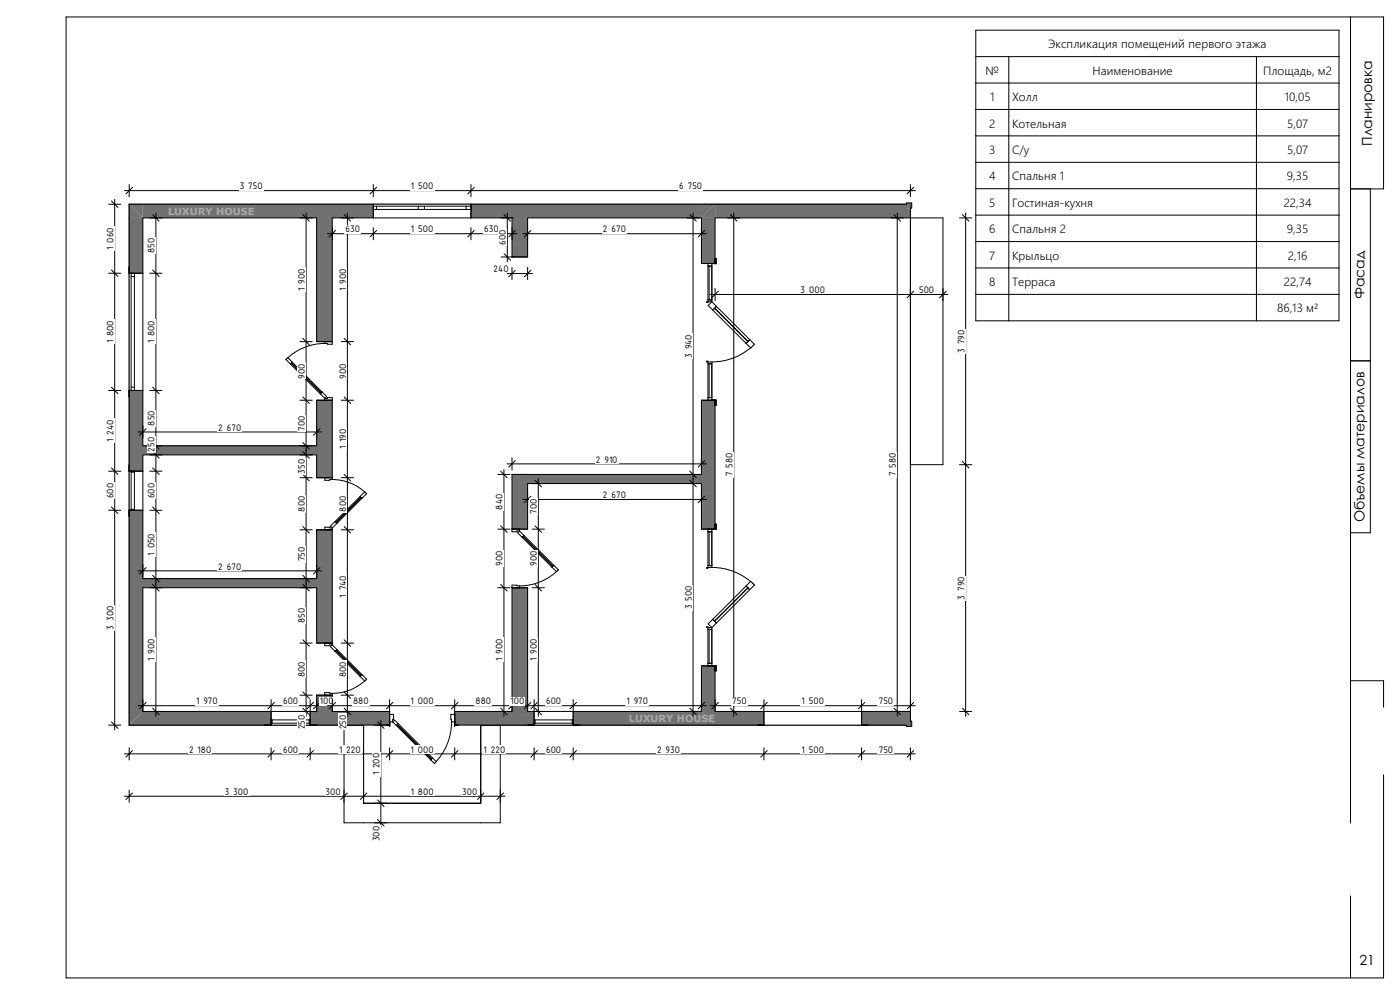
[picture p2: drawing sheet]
<svg xmlns="http://www.w3.org/2000/svg" width="424mm" height="301mm" viewBox="0 0 424 301" stroke-linecap="round" stroke-linejoin="round" font-family="sans-serif">
<defs><g id="words">
<g font-size="4.2">
<text x="415.6" y="44.2" transform="rotate(-90 415.6 44.2)">Планировка</text>
<text x="413.3" y="90.7" transform="rotate(-90 413.3 90.7)">Фасад</text>
<text x="413.3" y="158.2" transform="rotate(-90 413.3 158.2)">Объемы материалов</text>
<text x="411.7" y="292.2">21</text>
</g>
<g font-size="3.5">
<text x="317.4" y="14.6">Экспликация помещений первого этажа</text>
<text x="298.5" y="22.6">№</text>
<text x="330.9" y="22.6">Наименование</text>
<text x="382.6" y="22.6">Площадь, м2</text>
<text x="299.9" y="30.6">1</text>
<text x="306.5" y="30.6">Холл</text>
<text x="389.1" y="30.6">10,05</text>
<text x="299.6" y="38.6">2</text>
<text x="306.5" y="38.6">Котельная</text>
<text x="389.8" y="38.6">5,07</text>
<text x="299.6" y="46.6">3</text>
<text x="306.5" y="46.6">С/у</text>
<text x="389.8" y="46.6">5,07</text>
<text x="299.5" y="54.6">4</text>
<text x="306.5" y="54.6">Спальня 1</text>
<text x="389.8" y="54.6">9,35</text>
<text x="299.6" y="62.6">5</text>
<text x="306.5" y="62.6">Гостиная-кухня</text>
<text x="388.8" y="62.6">22,34</text>
<text x="299.6" y="70.6">6</text>
<text x="306.5" y="70.6">Спальня 2</text>
<text x="389.8" y="70.6">9,35</text>
<text x="299.6" y="78.6">7</text>
<text x="306.5" y="78.6">Крыльцо</text>
<text x="390" y="78.6">2,16</text>
<text x="299.6" y="86.6">8</text>
<text x="306.5" y="86.6">Терраса</text>
<text x="388.8" y="86.6">22,74</text>
<text x="386.8" y="94.6">86,13 м²</text>
</g>
<g font-size="3.4">
<text x="72.6" y="57.3">3 750</text>
<text x="124.5" y="57.3">1 500</text>
<text x="205.7" y="57.3">6 750</text>
<text x="104.7" y="70.4">630</text>
<text x="124.5" y="70.4">1 500</text>
<text x="146.7" y="70.4">630</text>
<text x="182.6" y="70.4">2 670</text>
<text x="34.3" y="75.7" transform="rotate(-90 34.3 75.7)">1 060</text>
<text x="46.8" y="76.6" transform="rotate(-90 46.8 76.6)">850</text>
<text x="153.2" y="74.2" transform="rotate(-90 153.2 74.2)">600</text>
<text x="149.5" y="82.4">240</text>
<text x="92.3" y="88.1" transform="rotate(-90 92.3 88.1)">1 900</text>
<text x="104.8" y="88.1" transform="rotate(-90 104.8 88.1)">1 900</text>
<text x="242.5" y="88.8">3 000</text>
<text x="278.4" y="88.8">500</text>
<text x="34.3" y="104" transform="rotate(-90 34.3 104)">1 800</text>
<text x="46.8" y="104" transform="rotate(-90 46.8 104)">1 800</text>
<text x="292.1" y="106.8" transform="rotate(-90 292.1 106.8)">3 790</text>
<text x="209.5" y="108.4" transform="rotate(-90 209.5 108.4)">3 940</text>
<text x="92.3" y="114.6" transform="rotate(-90 92.3 114.6)">900</text>
<text x="104.8" y="114.6" transform="rotate(-90 104.8 114.6)">900</text>
<text x="46.8" y="128.9" transform="rotate(-90 46.8 128.9)">850</text>
<text x="66.1" y="130.4">2 670</text>
<text x="92.3" y="130.4" transform="rotate(-90 92.3 130.4)">700</text>
<text x="34.3" y="133.9" transform="rotate(-90 34.3 133.9)">1 240</text>
<text x="46.8" y="136.8" transform="rotate(-90 46.8 136.8)">250</text>
<text x="104.8" y="136" transform="rotate(-90 104.8 136)">1 190</text>
<text x="92.3" y="143.4" transform="rotate(-90 92.3 143.4)">350</text>
<text x="180.5" y="140.1">2 910</text>
<text x="221.8" y="144.3" transform="rotate(-90 221.8 144.3)">7 580</text>
<text x="271.3" y="144.3" transform="rotate(-90 271.3 144.3)">7 580</text>
<text x="34.3" y="150.9" transform="rotate(-90 34.3 150.9)">600</text>
<text x="46.8" y="150.9" transform="rotate(-90 46.8 150.9)">600</text>
<text x="92.3" y="154.9" transform="rotate(-90 92.3 154.9)">800</text>
<text x="104.8" y="154.9" transform="rotate(-90 104.8 154.9)">800</text>
<text x="152.2" y="154.3" transform="rotate(-90 152.2 154.3)">840</text>
<text x="162.6" y="155.6" transform="rotate(-90 162.6 155.6)">700</text>
<text x="182.6" y="150.8">2 670</text>
<text x="46.8" y="168.3" transform="rotate(-90 46.8 168.3)">1 050</text>
<text x="66.1" y="172.5">2 670</text>
<text x="92.3" y="170" transform="rotate(-90 92.3 170)">750</text>
<text x="152.2" y="171.4" transform="rotate(-90 152.2 171.4)">900</text>
<text x="162.6" y="171.4" transform="rotate(-90 162.6 171.4)">900</text>
<text x="104.8" y="181" transform="rotate(-90 104.8 181)">1 740</text>
<text x="209.5" y="184.5" transform="rotate(-90 209.5 184.5)">3 500</text>
<text x="292.1" y="181.6" transform="rotate(-90 292.1 181.6)">3 790</text>
<text x="34.3" y="190.6" transform="rotate(-90 34.3 190.6)">3 300</text>
<text x="92.3" y="188.6" transform="rotate(-90 92.3 188.6)">850</text>
<text x="46.8" y="200.1" transform="rotate(-90 46.8 200.1)">1 900</text>
<text x="152.2" y="200.1" transform="rotate(-90 152.2 200.1)">1 900</text>
<text x="162.6" y="200.1" transform="rotate(-90 162.6 200.1)">1 900</text>
<text x="92.3" y="205" transform="rotate(-90 92.3 205)">800</text>
<text x="104.8" y="205" transform="rotate(-90 104.8 205)">800</text>
<text x="59.4" y="213.3">1 970</text>
<text x="85.7" y="213.3">600</text>
<text x="96.9" y="213.3">100</text>
<text x="107" y="213.3">880</text>
<text x="124.4" y="213.3">1 000</text>
<text x="144" y="213.3">880</text>
<text x="154.6" y="213.3">100</text>
<text x="165.4" y="213.3">600</text>
<text x="189.7" y="213.3">1 970</text>
<text x="221.8" y="213.3">750</text>
<text x="242.8" y="213.3">1 500</text>
<text x="266.1" y="213.3">750</text>
<text x="92.3" y="220.8" transform="rotate(-90 92.3 220.8)">250</text>
<text x="104.8" y="220.8" transform="rotate(-90 104.8 220.8)">250</text>
<text x="57.2" y="227.9">2 180</text>
<text x="85.7" y="227.9">600</text>
<text x="102.7" y="227.9">1 220</text>
<text x="124.4" y="227.9">1 000</text>
<text x="146.4" y="227.9">1 220</text>
<text x="165.4" y="227.9">600</text>
<text x="199" y="227.9">2 930</text>
<text x="242.8" y="227.9">1 500</text>
<text x="266.1" y="227.9">750</text>
<text x="114.9" y="234.8" transform="rotate(-90 114.9 234.8)">1 200</text>
<text x="68.1" y="240.7">3 300</text>
<text x="98.6" y="240.7">300</text>
<text x="124.4" y="240.7">1 800</text>
<text x="140" y="240.7">300</text>
<text x="114.9" y="254.7" transform="rotate(-90 114.9 254.7)">300</text>
</g>
<g font-size="3" fill="#aaa">
<text x="50.9" y="65">LUXURY HOUSE</text>
<text x="190.4" y="218.7">LUXURY HOUSE</text>
</g>
</g></defs>
<g fill="none" stroke="#000" stroke-width=".3">
<path d="M295.5 9.1h110v88h-110zM295.5 17.1h110M305.5 17.1v80M380.5 17.1v80M409 5.1v244.1M295.5 33.1h110M295.5 25.1h110M295.5 57.1h110M295.5 49.1h110M295.5 41.1h110M409 57.2h10v-52.1h-399v291h399v-61.5M415 57.2v104.1h-6"/>
<path d="M295.5 73.1h110M295.5 65.1h110M295.5 89.1h110M295.5 81.1h110M409 109.3h6M409 206.1h10v8.1M409 271.3v24.8"/>
</g>
<path d="M39.1 61.8h236.6v157.8h-130.1v23.6h-35.5v-23.6h-71zM275.7 66h9.9v74.7h-9.9M104.2 219.6v29.6h47.3v-29.6" fill="none" stroke="#000" stroke-width=".3"/>
<g fill="#816a6a">
<path d="M39.1 61.8l4.2 4.2h-4.2z"/>
<path d="M216.6 61.8v4.2h-4.2z"/>
<path d="M212.4 61.8h4.2l-4.2 4.2z"/>
<path d="M39.1 61.8h4.2v4.2z"/>
<path d="M43.3 61.8h69.8v4.2h-69.8z" fill-rule="evenodd"/>
<path d="M142.6 61.8h69.8v4.2h-69.8z" fill-rule="evenodd"/>
</g>
<path d="M113.1 61.8h29.5v4.2h-29.5z" fill-rule="evenodd" fill="#fff"/>
<path d="M43.3 66h52.6M100.6 66h54.5M113.1 61.8v4.2M142.6 61.8v4.2M159.8 66h52.6M216.6 61.8h-177.5v4.2" fill="none" stroke="#000" stroke-width=".3"/>
<g fill="#fff">
<path d="M113.1 62.4h.9v1h-.9z" fill-rule="evenodd"/>
<path d="M126.7 62.4h.7v1h-.7z" fill-rule="evenodd"/>
<path d="M114 62.4h12.7v1h-12.7z" fill-rule="evenodd"/>
<path d="M127.4 62.4h1.1v1h-1.1z" fill-rule="evenodd"/>
<path d="M141.2 62.4h1.4v1h-1.4z" fill-rule="evenodd"/>
<path d="M128.5 62.4h12.7v1h-12.7z" fill-rule="evenodd"/>
</g>
<path d="M113.1 63.4h29.5M113.1 62.4h29.5M113.1 61.8v4.2M114 62.4v1M126.7 62.4v1M128.5 62.4v1M141.2 62.4v1M142.6 61.8v4.2" fill="none" stroke="#000" stroke-width=".3"/>
<g fill="#816a6a">
<path d="M212.4 215.4l4.2 4.2h-4.2z"/>
<path d="M212.4 215.4h4.2v4.2z"/>
<path d="M212.4 66h4.2v13.8h-4.2z" fill-rule="evenodd"/>
<path d="M212.4 201.6h4.2v13.8h-4.2z" fill-rule="evenodd"/>
<path d="M212.4 121.2h4.2v39h-4.2z" fill-rule="evenodd"/>
</g>
<path d="M212.4 66v13.8h4.2v-13.8M212.4 143.7v-22.5h4.2v39h-4.2v-13.8M212.4 219.6h4.2M212.4 215.4v-13.8h4.2v13.8" fill="none" stroke="#000" stroke-width=".3"/>
<g fill="#fff">
<path d="M215.6 121.1l1 .1z" fill-rule="evenodd"/>
<path d="M216.6 121.1h.4v1.6h-.4z" fill-rule="evenodd"/>
<path d="M215.6 79.8h1z" fill-rule="evenodd"/>
<path d="M216.6 78.3h.4v1.5h-.4z" fill-rule="evenodd"/>
</g>
<path d="M216.6 79.8h-1h1.4v-1.5h-.4v1.5M228.5 104.3a18.2 18.2 0 0 1-12.9 5.3M216.6 121.1v1.6h.4v-1.6h-1.4l1 .1" fill="none" stroke="#000" stroke-width=".3"/>
<g fill="#fff">
<path d="M214.4 120.4h1.2v.8h-1.2z" fill-rule="evenodd"/>
<path d="M214 109.4h.4v.2h-.4z" fill-rule="evenodd"/>
<path d="M214.4 109.6h1.2v.6h-1.2z" fill-rule="evenodd"/>
<path d="M214.4 79.8h1.2v.8h-1.2z" fill-rule="evenodd"/>
<path d="M214 91.4h.4v.2h-.4z" fill-rule="evenodd"/>
<path d="M214.4 90.8h1.2v.6h-1.2z" fill-rule="evenodd"/>
<path d="M214.4 110.2h1.2v10.2h-1.2z" fill-rule="evenodd"/>
</g>
<path d="M214.4 110.2h1.2v10.2h-1.2z" fill="none" stroke="#000" stroke-width=".3"/>
<path d="M214.4 80.6h1.2v10.2h-1.2z" fill-rule="evenodd" fill="#fff"/>
<path d="M214.4 80.6h1.2v10.2h-1.2z" fill="none" stroke="#000" stroke-width=".3"/>
<g fill="#fff">
<path d="M226 104l1.1-1.1 1.4 1.4-1.1 1.1z" fill-rule="evenodd"/>
<path d="M214.5 92.5l1.1-1.1 1.4 1.4-1.1 1.1z" fill-rule="evenodd"/>
<path d="M216.4 93.3l.6-.5 10.1 10.1-.6 .5z" fill-rule="evenodd"/>
</g>
<path d="M216.4 93.3l.6-.5 10.1 10.1-.6 .5z" fill="none" stroke="#000" stroke-width=".3"/>
<path d="M215.9 93.9l.5-.6 10.1 10.1-.5 .6z" fill-rule="evenodd" fill="#fff"/>
<path d="M214.4 79.8v.8h1.2M215.6 79.8v11.6M216.6 78.3v1.5h-4.2M214.8 80.6v10.2M215.6 91.4l1.4 1.4-1.1 1.1M215.6 91.4l-1.1 1.1 12.9 12.9 1.1-1.1-1.4-1.4-1.1 1.1M215.6 90.8h-1.2v.8h-.4v-.2h1.6M216.4 93.3l10.1 10.1M214.8 110.2v10.2M215.6 110.2h-1.2v-.8h-.4v.2h1.6v11.6M212.4 121.2h4.2v1.5M215.6 120.4h-1.2v.8" fill="none" stroke="#000" stroke-width=".3"/>
<g fill="#fff">
<path d="M215.6 160.2l1 .1z" fill-rule="evenodd"/>
<path d="M216.6 158.7h.4v1.6h-.4z" fill-rule="evenodd"/>
<path d="M215.6 201.6h1z" fill-rule="evenodd"/>
<path d="M216.6 201.6h.4v1.6h-.4z" fill-rule="evenodd"/>
</g>
<path d="M215.6 171.8a18.2 18.2 0 0 1 12.9 5.4M216.6 160.2l-1 .1h1.4v-1.6h-.4v1.6M216.6 201.6v1.6h.4v-1.6h-1.4h1" fill="none" stroke="#000" stroke-width=".3"/>
<g fill="#fff">
<path d="M214.4 160.2h1.2v.8h-1.2z" fill-rule="evenodd"/>
<path d="M214 171.8h.4v.3h-.4z" fill-rule="evenodd"/>
<path d="M214.4 171.3h1.2v.5h-1.2z" fill-rule="evenodd"/>
<path d="M214.4 200.8h1.2v.8h-1.2z" fill-rule="evenodd"/>
<path d="M214 189.8h.4v.2h-.4z" fill-rule="evenodd"/>
<path d="M214.4 190h1.2v.6h-1.2z" fill-rule="evenodd"/>
<path d="M214.4 161h1.2v10.3h-1.2z" fill-rule="evenodd"/>
</g>
<path d="M214.4 161h1.2v10.3h-1.2z" fill="none" stroke="#000" stroke-width=".3"/>
<path d="M214.4 190.6h1.2v10.2h-1.2z" fill-rule="evenodd" fill="#fff"/>
<path d="M214.4 190.6h1.2v10.2h-1.2z" fill="none" stroke="#000" stroke-width=".3"/>
<g fill="#fff">
<path d="M226 177.4l1.4-1.4 1.1 1.2-1.4 1.4z" fill-rule="evenodd"/>
<path d="M215.9 187.5l1.1 1.2-1.4 1.3-1.1-1.1z" fill-rule="evenodd"/>
<path d="M226.5 178l.6 .6-10.1 10.1-.6-.6z" fill-rule="evenodd"/>
</g>
<path d="M226.5 178l.6 .6-10.1 10.1-.6-.6z" fill="none" stroke="#000" stroke-width=".3"/>
<path d="M226 177.4l.5 .6-10.1 10.1-.5-.6z" fill-rule="evenodd" fill="#fff"/>
<g fill="none" stroke="#000" stroke-width=".3">
<path d="M216.6 158.7v1.5h-4.2M214.4 160.2v.8h1.2M214.8 161v10.3M215.6 160.2v11.6h-1.6v.3h.4v-.8h1.2M226 177.4l1.1 1.2 1.4-1.4-1.1-1.2-11.5 11.5M226.5 178l-10.1 10.1M214.8 190.6v10.2M215.6 190h-1.6v-.2h.4v.8h1.2M215.6 190v11.6M215.9 187.5l1.1 1.2-1.4 1.3M215.9 187.5l-1.4 1.4 1.1 1.1M212.4 201.6h4.2v1.6"/>
<path d="M215.6 200.8h-1.2v.8"/>
</g>
<g fill="#816a6a">
<path d="M39.1 215.4h4.2l-4.2 4.2z"/>
<path d="M39.1 219.6l4.2-4.2v4.2z"/>
<path d="M43.3 215.4h38.8v4.2h-38.8z" fill-rule="evenodd"/>
<path d="M93.9 215.4h24.1v4.2h-24.1z" fill-rule="evenodd"/>
<path d="M137.7 215.4h24.1v4.2h-24.1z" fill-rule="evenodd"/>
<path d="M173.6 215.4h38.8v4.2h-38.8z" fill-rule="evenodd"/>
</g>
<g fill="#fff">
<path d="M82.1 215.4h11.8v4.2h-11.8z" fill-rule="evenodd"/>
<path d="M161.8 215.4h11.8v4.2h-11.8z" fill-rule="evenodd"/>
</g>
<path d="M39.1 215.4v4.2h78.9v-4.2h-17.4M43.3 215.4h52.6M82.1 215.4v4.2M93.9 215.4v4.2M155.1 215.4h-17.4v4.2h24.1v-4.2h-2M212.4 215.4h-38.8v4.2h38.8" fill="none" stroke="#000" stroke-width=".3"/>
<g fill="#fff">
<path d="M82.1 218h.3v1h-.3z" fill-rule="evenodd"/>
<path d="M93.6 218h.3v1h-.3z" fill-rule="evenodd"/>
<path d="M82.4 218h11.2v1h-11.2z" fill-rule="evenodd"/>
</g>
<path d="M82.1 218h11.8M82.1 219h11.8M82.1 215.4v4.2h-1.9M82.4 218v1M93.6 218v1M93.9 215.4v4.2h1.9M161.8 219.6h11.8M161.8 215.4h11.8" fill="none" stroke="#000" stroke-width=".3"/>
<g fill="#fff">
<path d="M161.8 218h.3v1h-.3z" fill-rule="evenodd"/>
<path d="M173.3 218h.3v1h-.3z" fill-rule="evenodd"/>
<path d="M162.1 218h11.2v1h-11.2z" fill-rule="evenodd"/>
</g>
<path d="M161.8 218h11.8M161.8 219h11.8M161.8 215.4v4.2h-1.9M162.1 218v1M173.3 218v1M173.6 215.4v4.2h1.9" fill="none" stroke="#000" stroke-width=".3"/>
<g fill="#fff">
<path d="M137.6 218.6l.1 1.4z" fill-rule="evenodd"/>
<path d="M118 218.6l.1 1.4z" fill-rule="evenodd"/>
</g>
<path d="M118 218.6l.1 1.4zM136.8 218.6a17.8 17.8 0 0 1-5.3 12.6M137.6 218.6l.1 1.4z" fill="none" stroke="#000" stroke-width=".3"/>
<g fill="#fff">
<path d="M136.5 216.3h1.2v2.3h-.9v-.8h-.3z" fill-rule="evenodd"/>
<path d="M118 216.3h1.2v1.5h-.3v.8h-.9z" fill-rule="evenodd"/>
<path d="M130.4 230.1l.6-.6 1.1 1.1-.6 .6z" fill-rule="evenodd"/>
<path d="M118.9 218.6l.6-.6 1.1 1.2-.5 .5z" fill-rule="evenodd"/>
<path d="M120.3 219.4l10.4 10.4-.3 .3-10.3-10.4z" fill-rule="evenodd"/>
</g>
<path d="M120.3 219.4l10.4 10.4-.3 .3-10.3-10.4z" fill="none" stroke="#000" stroke-width=".3"/>
<path d="M120.6 219.2l10.4 10.3-.3 .3-10.4-10.4z" fill-rule="evenodd" fill="#fff"/>
<path d="M118 216.3h1.2v1.5h-.3v.8M118 218.6h.9M118 215.4v4.2h-1M118.9 218.6l1.2 1.1 .5-.5M118.9 218.6l.6-.6 12.6 12.6-.6 .6-1.1-1.1 .6-.6M120.3 219.4l10.4 10.4M137.7 216.3h-1.2v1.5h.3v.8h.9M137.7 215.4v4.2h1" fill="none" stroke="#000" stroke-width=".3"/>
<g fill="#816a6a">
<path d="M39.1 66h4.2v16.7h-4.2z" fill-rule="evenodd"/>
<path d="M39.1 154.5h4.2v60.9h-4.2z" fill-rule="evenodd"/>
<path d="M39.1 118.2h4.2v24.5h-4.2z" fill-rule="evenodd"/>
</g>
<g fill="#fff">
<path d="M39.1 82.7h4.2v35.5h-4.2z" fill-rule="evenodd"/>
<path d="M39.1 142.7h4.2v11.8h-4.2z" fill-rule="evenodd"/>
</g>
<path d="M39.1 66v76.7h4.2v-4.9M43.3 66v69M39.1 82.7h4.2M39.1 118.2h4.2M43.3 175.2v-20.7h-4.2v60.9M43.3 178v37.4" fill="none" stroke="#000" stroke-width=".3"/>
<g fill="#fff">
<path d="M39.7 82.7h1v1h-1z" fill-rule="evenodd"/>
<path d="M39.7 117.3h1v.9h-1z" fill-rule="evenodd"/>
<path d="M39.7 83.7h1v33.6h-1z" fill-rule="evenodd"/>
</g>
<path d="M39.1 80.8v1.9h4.2M39.7 83.7h1M39.7 82.7v35.5M40.7 82.7v35.5M39.7 117.3h1M43.3 118.2h-4.2v1.9M39.1 142.7v11.8M43.3 142.7v11.8" fill="none" stroke="#000" stroke-width=".3"/>
<g fill="#fff">
<path d="M39.7 142.7h1v.3h-1z" fill-rule="evenodd"/>
<path d="M39.7 154.2h1v.3h-1z" fill-rule="evenodd"/>
<path d="M39.7 143h1v11.2h-1z" fill-rule="evenodd"/>
</g>
<path d="M39.1 140.8v1.9h4.2M39.7 143h1M39.7 142.7v11.8M39.7 154.2h1M40.7 142.7v11.8M43.3 154.5h-4.2v1.9" fill="none" stroke="#000" stroke-width=".3"/>
<g fill="#816a6a">
<path d="M95.9 66h4.7v37.4h-4.7z" fill-rule="evenodd"/>
<path d="M95.9 210.5h4.7v4.9h-4.7z" fill-rule="evenodd"/>
<path d="M95.9 121.2h4.7v23.5h-4.7z" fill-rule="evenodd"/>
<path d="M95.9 160.4h4.7v34.3h-4.7z" fill-rule="evenodd"/>
</g>
<path d="M95.9 66v37.4h4.7v-37.4M98.4 104a16.6 16.6 0 0 0-11.8 4.9M95.9 135v-13.8h4.7v23.5h-4.7v-6.9M95.9 175.2v-14.8h4.7v34.3h-4.7v-16.7M95.9 215.4v-4.9h4.7v4.9" fill="none" stroke="#000" stroke-width=".3"/>
<g fill="#fff">
<path d="M98.4 103.4h2.2v.8h-1.4v-.2h-.8z" fill-rule="evenodd"/>
<path d="M98.4 120.6h.8v-.2h1.4v.8h-2.2z" fill-rule="evenodd"/>
<path d="M86.6 108.9l.6-.6 1.4 1.4-.6 .6z" fill-rule="evenodd"/>
<path d="M97.5 118.7l1.4 1.4-.5 .5-1.4-1.4z" fill-rule="evenodd"/>
<path d="M88.3 110l9 9-.3 .2-9-8.9z" fill-rule="evenodd"/>
</g>
<path d="M88.3 110l9 9-.3 .2-9-8.9z" fill="none" stroke="#000" stroke-width=".3"/>
<path d="M88.6 109.7l8.9 9-.2 .3-9-9z" fill-rule="evenodd" fill="#fff"/>
<path d="M88.3 110l9 9M88.6 109.7l-.6 .6-1.4-1.4 .6-.6 11.7 11.8-.5 .5M95.9 103.4h4.7v.8h-1.4v-.2h-.8v-.6M97.5 118.7l-.5 .5 1.4 1.4M98.4 120.6h.8v-.2h1.4v.8h-4.7M98.4 120.6v.6M111 205.7a14.7 14.7 0 0 1-10.4 4.3" fill="none" stroke="#000" stroke-width=".3"/>
<g fill="#fff">
<path d="M98.4 209.7h1.5v.3h.7v.5h-2.2z" fill-rule="evenodd"/>
<path d="M98.4 194.7h2.2v.6h-.7v.2h-1.5z" fill-rule="evenodd"/>
<path d="M109.1 204.8l.5-.5 1.4 1.4-.5 .5z" fill-rule="evenodd"/>
<path d="M100.6 195.3l1.4 1.4-.5 .5-1.4-1.4z" fill-rule="evenodd"/>
<path d="M101.8 197l.2-.3 7.6 7.6-.3 .2z" fill-rule="evenodd"/>
</g>
<path d="M102 196.7l7.6 7.6-.3 .2-7.5-7.5z" fill="none" stroke="#000" stroke-width=".3"/>
<path d="M101.5 197.2l.3-.2 7.5 7.5-.2 .3z" fill-rule="evenodd" fill="#fff"/>
<path d="M100.6 145.2a14.7 14.7 0 0 1 10.4 4.3M95.9 194.7h4.7v.6M98.4 194.7v.8h1.5v-.2h.7M100.6 195.3l1.4 1.4-.5 .5M100.6 195.3l-.5 .5 10.4 10.4 .5-.5-1.4-1.4-.5 .5M101.8 197l7.5 7.5M95.9 210.5h4.7v-.5h-.7v-.3h-1.5v.8" fill="none" stroke="#000" stroke-width=".3"/>
<g fill="#fff">
<path d="M98.4 144.7h2.2v.5h-.7v.2h-1.5z" fill-rule="evenodd"/>
<path d="M98.4 159.6h1.5v.3h.7v.5h-2.2z" fill-rule="evenodd"/>
<path d="M109.1 150.3l1.4-1.4 .5 .6-1.4 1.4z" fill-rule="evenodd"/>
<path d="M101.5 157.9l.5 .6-1.4 1.4-.5-.6z" fill-rule="evenodd"/>
<path d="M101.8 158.2l7.5-7.6 .3 .3-7.6 7.6z" fill-rule="evenodd"/>
</g>
<path d="M101.8 158.2l7.5-7.6 .3 .3-7.6 7.6z" fill="none" stroke="#000" stroke-width=".3"/>
<path d="M101.5 157.9l7.6-7.6 .2 .3-7.5 7.6z" fill-rule="evenodd" fill="#fff"/>
<path d="M95.9 144.7h4.7v.5h-.7v.2h-1.5v-.7M100.6 159.9h-.7v-.3h-1.5v.8M100.6 159.9v.5h-4.7M101.5 157.9l.5 .6-1.4 1.4M109.1 150.3l.5 .6 1.4-1.4-.5-.6-10.4 10.4 .5 .6M109.3 150.6l-7.5 7.6" fill="none" stroke="#000" stroke-width=".3"/>
<g fill="#816a6a">
<path d="M155.1 66h4.7v11.8h-4.7z" fill-rule="evenodd"/>
<path d="M155.1 178h4.7v37.4h-4.7z" fill-rule="evenodd"/>
<path d="M155.1 143.7h4.7v16.5h-4.7z" fill-rule="evenodd"/>
</g>
<path d="M155.1 66v11.8h4.7v-11.8M159.8 143.7h-4.7v16.5h4.7v-13.8M169.1 172.6a16.6 16.6 0 0 1-11.8 4.8M155.1 215.4v-37.4h4.7v37.4" fill="none" stroke="#000" stroke-width=".3"/>
<g fill="#fff">
<path d="M155.1 177.2h1.4v.2h.8v.6h-2.2z" fill-rule="evenodd"/>
<path d="M155.1 160.2h2.2v.6h-.8v.2h-1.4z" fill-rule="evenodd"/>
<path d="M167.1 171.7l.6-.5 1.4 1.4-.6 .5z" fill-rule="evenodd"/>
<path d="M157.3 160.8l1.4 1.4-.5 .5-1.4-1.4z" fill-rule="evenodd"/>
<path d="M158.4 162.5l.3-.3 9 9-.3 .2z" fill-rule="evenodd"/>
</g>
<path d="M158.4 162.5l.3-.3 9 9-.3 .2z" fill="none" stroke="#000" stroke-width=".3"/>
<path d="M158.4 162.5l9 8.9-.3 .3-8.9-9z" fill-rule="evenodd" fill="#fff"/>
<path d="M157.3 160.8l1.4 1.4-.5 .5M157.3 160.8l-.5 .5 11.7 11.8 .6-.5-1.4-1.4-.6 .5M157.3 178v-.6h-.8v-.2h-1.4v.8h4.7M157.3 160.2v.6M158.4 162.5l9 8.9M159.8 160.2h-4.7v.8h1.4v-.2h.8" fill="none" stroke="#000" stroke-width=".3"/>
<path d="M43.3 135h52.6v2.8h-52.6z" fill-rule="evenodd" fill="#816a6a"/>
<path d="M43.3 137.8h52.6M43.3 135h52.6" fill="none" stroke="#000" stroke-width=".3"/>
<path d="M43.3 175.2h52.6v2.8h-52.6z" fill-rule="evenodd" fill="#816a6a"/>
<path d="M43.3 178h52.6M43.3 175.2h52.6" fill="none" stroke="#000" stroke-width=".3"/>
<path d="M216.6 61.8h57.9v1.2h1.2v3h-59.1z" fill-rule="evenodd" fill="#816a6a"/>
<path d="M216.6 66h55.1M216.6 61.8h57.9M275.7 63v3h-3.6" fill="none" stroke="#000" stroke-width=".3"/>
<g fill="#816a6a">
<path d="M216.6 215.4h14.8v4.2h-14.8z" fill-rule="evenodd"/>
<path d="M260.9 215.4h14.8v3h-1.2v1.2h-13.6z" fill-rule="evenodd"/>
</g>
<path d="M231.4 215.4h29.5v4.2h-29.5z" fill-rule="evenodd" fill="#fff"/>
<path d="M216.6 219.6h57.9M216.6 215.4h55.1M231.4 215.4v4.2M260.9 215.4v4.2M272.1 215.4h3.6v3" fill="none" stroke="#000" stroke-width=".3"/>
<path d="M159.8 143.7h52.6v2.7h-52.6z" fill-rule="evenodd" fill="#816a6a"/>
<path d="M159.8 146.4h52.6M159.8 143.7h52.6" fill="none" stroke="#000" stroke-width=".3"/>
<g fill="#816a6a">
<path d="M274.5 219.6h1.2v-1.2h.4v1.6h-1.6z" fill-rule="evenodd"/>
<path d="M274.5 218.4h1.2v1.2h-1.2z" fill-rule="evenodd"/>
</g>
<path d="M275.7 218.4h.4v1.6h-1.6v-.4" fill="none" stroke="#000" stroke-width=".3"/>
<g fill="#816a6a">
<path d="M274.5 61.5h1.6v1.5h-.4v-1.2h-1.2z" fill-rule="evenodd"/>
<path d="M274.5 61.8h1.2v1.2h-1.2z" fill-rule="evenodd"/>
</g>
<path d="M274.5 61.8v-.3h1.6v1.5h-.4" fill="none" stroke="#000" stroke-width=".3"/>
<path d="M45.4 66h3.7M46.2 65l2 2M47.2 64.5v72M45.4 82.7h3.7M46.2 81.8l2 1.9M45.4 118.2h3.7M46.2 117.3l2 1.9M45.4 135h3.7M46.2 134l2 2" fill="none" stroke="#000" stroke-width=".3"/>
<g fill="#fff">
<path d="M44.6 124.1h2.5v5h-2.5z" fill-rule="evenodd"/>
<path d="M44.6 96.8h2.5v7.4h-2.5z" fill-rule="evenodd"/>
<path d="M44.6 71.8h2.5v5.1h-2.5z" fill-rule="evenodd"/>
</g>
<path d="M45.4 137.8h3.7M46.2 136.8l2 1.9M47.2 136.3v40.4M45.4 154.5h3.7M45.4 142.7h3.7M46.2 153.5l2 2M46.2 141.7l2 2M45.4 175.2h3.7M46.2 174.2l2 2" fill="none" stroke="#000" stroke-width=".3"/>
<g fill="#fff">
<path d="M44.6 161.2h2.5v7.3h-2.5z" fill-rule="evenodd"/>
<path d="M44.6 146.1h2.5v5h-2.5z" fill-rule="evenodd"/>
<path d="M44.6 132.1h2.5v4.9h-2.5z" fill-rule="evenodd"/>
</g>
<path d="M45.4 178h3.7M46.2 177l2 2M47.2 176.5v40.4M45.4 215.4h3.7M46.2 214.5l2 1.9" fill="none" stroke="#000" stroke-width=".3"/>
<path d="M44.6 193.1h2.5v7.2h-2.5z" fill-rule="evenodd" fill="#fff"/>
<path d="M41.8 130.8h55.6M43.3 129v3.7M44.3 129.8l-2 2M95.9 129v3.7M96.9 129.8l-2 2" fill="none" stroke="#000" stroke-width=".3"/>
<path d="M65.8 128.2h7.5v2.5h-7.5z" fill-rule="evenodd" fill="#fff"/>
<path d="M90.9 66h3.7M91.7 65l2 2M92.7 64.5v72M90.9 103.4h3.7M91.7 102.5l2 1.9M90.9 135h3.7M90.9 121.2h3.7M91.7 134l2 2M91.7 120.2l2 2" fill="none" stroke="#000" stroke-width=".3"/>
<g fill="#fff">
<path d="M90.1 125.6h2.5v5h-2.5z" fill-rule="evenodd"/>
<path d="M90.1 109.8h2.5v5.1h-2.5z" fill-rule="evenodd"/>
<path d="M90.1 81.1h2.5v7.3h-2.5z" fill-rule="evenodd"/>
</g>
<path d="M41.8 172.9h55.6M43.3 171v3.7M44.3 171.9l-2 1.9M95.9 171v3.7M96.9 171.9l-2 1.9" fill="none" stroke="#000" stroke-width=".3"/>
<path d="M65.8 170.2h7.5v2.5h-7.5z" fill-rule="evenodd" fill="#fff"/>
<path d="M90.9 137.8h3.7M91.7 136.8l2 1.9M92.7 136.3v40.4M90.9 144.7h3.7M91.7 159.4l2 2M91.7 143.7l2 1.9M90.9 175.2h3.7M90.9 160.4h3.7M91.7 174.2l2 2" fill="none" stroke="#000" stroke-width=".3"/>
<g fill="#fff">
<path d="M90.1 165.4h2.5v4.9h-2.5z" fill-rule="evenodd"/>
<path d="M90.1 149.9h2.5v5.3h-2.5z" fill-rule="evenodd"/>
<path d="M90.1 138.8h2.5v4.9h-2.5z" fill-rule="evenodd"/>
</g>
<path d="M90.9 178h3.7M91.7 177l2 2M92.7 176.5v40.4M90.9 194.7h3.7M91.7 193.8l2 1.9M90.9 215.4h3.7M90.9 210.5h3.7M91.7 214.5l2 1.9M91.7 209.5l2 2" fill="none" stroke="#000" stroke-width=".3"/>
<g fill="#fff">
<path d="M90.1 216.2h2.5v4.9h-2.5z" fill-rule="evenodd"/>
<path d="M90.1 200h2.5v5.2h-2.5z" fill-rule="evenodd"/>
<path d="M90.1 183.8h2.5v5.1h-2.5z" fill-rule="evenodd"/>
</g>
<path d="M41.8 213.7h55.6M43.3 211.8v3.7M44.3 212.7l-2 2M82.1 211.8v3.7M83.1 212.7l-2 2M93.9 211.8v3.7M94.9 212.7l-1.9 2M95.9 211.8v3.7M96.9 212.7l-2 2" fill="none" stroke="#000" stroke-width=".3"/>
<g fill="#fff">
<path d="M59.2 211.1h7v2.4h-7z" fill-rule="evenodd"/>
<path d="M85.5 211.1h5.1v2.4h-5.1z" fill-rule="evenodd"/>
<path d="M96.6 211.1h4.7v2.4h-4.7z" fill-rule="evenodd"/>
</g>
<path d="M99.2 213.7h57.3M100.6 211.8v3.7M101.6 212.7l-1.9 2M118 211.8v3.7M119 212.7l-2 2M137.7 211.8v3.7M138.7 212.7l-2 2M155.1 211.8v3.7M156 212.7l-1.9 2" fill="none" stroke="#000" stroke-width=".3"/>
<g fill="#fff">
<path d="M106.7 211.1h5.2v2.4h-5.2z" fill-rule="evenodd"/>
<path d="M124.1 211.1h7.5v2.4h-7.5z" fill-rule="evenodd"/>
<path d="M143.8 211.1h5.2v2.4h-5.2z" fill-rule="evenodd"/>
</g>
<g fill="none" stroke="#000" stroke-width=".3">
<path d="M103.4 66h3.7M104.2 65l2 2M105.2 64.5v152.4M103.4 103.4h3.7M104.2 102.5l2 1.9M103.4 121.2h3.7M104.2 120.2l2 2M103.4 144.7h3.7M104.2 159.4l2 2M104.2 143.7l2 1.9M103.4 160.4h3.7M103.4 194.7h3.7"/>
<path d="M104.2 193.8l2 1.9M103.4 215.4h3.7M103.4 210.5h3.7M104.2 214.5l2 1.9M104.2 209.5l2 2"/>
</g>
<g fill="#fff">
<path d="M102.6 216.2h2.5v4.9h-2.5z" fill-rule="evenodd"/>
<path d="M102.6 200h2.5v5.2h-2.5z" fill-rule="evenodd"/>
<path d="M102.6 173.9h2.5v7.3h-2.5z" fill-rule="evenodd"/>
<path d="M102.6 149.9h2.5v5.3h-2.5z" fill-rule="evenodd"/>
<path d="M102.6 129.6h2.5v6.7h-2.5z" fill-rule="evenodd"/>
<path d="M102.6 109.8h2.5v5.1h-2.5z" fill-rule="evenodd"/>
<path d="M102.6 81.1h2.5v7.3h-2.5z" fill-rule="evenodd"/>
</g>
<path d="M99.2 70.8h57.3M100.6 68.9v3.7M101.6 69.8l-1.9 2M113.1 68.9v3.7M114 69.8l-1.9 2M142.6 68.9v3.7M143.6 69.8l-1.9 2M155.1 68.9v3.7M156 69.8l-1.9 2" fill="none" stroke="#000" stroke-width=".3"/>
<g fill="#fff">
<path d="M104.4 68.2h4.9v2.4h-4.9z" fill-rule="evenodd"/>
<path d="M124.2 68.2h7.3v2.4h-7.3z" fill-rule="evenodd"/>
<path d="M146.4 68.2h4.9v2.4h-4.9z" fill-rule="evenodd"/>
</g>
<path d="M151.8 77.8h3.7M151.8 66h3.7M152.6 76.8l2 2M152.6 65l2 2M153.6 64.5v14.8" fill="none" stroke="#000" stroke-width=".3"/>
<path d="M151 69.4h2.5v5h-2.5z" fill-rule="evenodd" fill="#fff"/>
<path d="M153.6 82.8h7.7M155.1 81v3.7M156 81.8l-1.9 2M159.8 81v3.7M160.8 81.8l-2 2" fill="none" stroke="#000" stroke-width=".3"/>
<path d="M149.2 80.2h5.1v2.5h-5.1z" fill-rule="evenodd" fill="#fff"/>
<path d="M158.3 70.8h55.6M159.8 68.9v3.7M160.8 69.8l-2 2M212.4 68.9v3.7M213.4 69.8l-2 2" fill="none" stroke="#000" stroke-width=".3"/>
<path d="M182.4 68.2h7.5v2.4h-7.5z" fill-rule="evenodd" fill="#fff"/>
<path d="M208.1 66h3.7M208.9 65l2 2M209.9 64.5v80.7M208.1 143.7h3.7M208.9 142.7l2 2" fill="none" stroke="#000" stroke-width=".3"/>
<path d="M207.3 101h2.5v7.7h-2.5z" fill-rule="evenodd" fill="#fff"/>
<path d="M155.1 138.6v3.7M156 139.5l-1.9 2M212.4 138.6v3.7M213.4 139.5l-2 2M153.6 140.5h60.3" fill="none" stroke="#000" stroke-width=".3"/>
<path d="M180.2 137.9h7.1v2.4h-7.1z" fill-rule="evenodd" fill="#fff"/>
<path d="M150.8 143.7h3.7M151.6 159.2l2 2M151.6 142.7l2 2M152.6 142.2v74.7M150.8 178h3.7M150.8 160.2h3.7M151.6 177l2 2M150.8 215.4h3.7M151.6 214.5l2 1.9" fill="none" stroke="#000" stroke-width=".3"/>
<g fill="#fff">
<path d="M150 193.1h2.5v7.2h-2.5z" fill-rule="evenodd"/>
<path d="M150 166.6h2.5v5.1h-2.5z" fill-rule="evenodd"/>
<path d="M150 149.3h2.5v5.3h-2.5z" fill-rule="evenodd"/>
</g>
<path d="M158.3 151.2h55.6M159.8 149.4v3.7M160.8 150.3l-2 1.9M212.4 149.4v3.7M213.4 150.3l-2 1.9" fill="none" stroke="#000" stroke-width=".3"/>
<path d="M182.4 148.6h7.5v2.5h-7.5z" fill-rule="evenodd" fill="#fff"/>
<path d="M161.2 146.4h3.7M162 159.2l2 2M162 145.4l2 2M163 145v71.9M161.2 178h3.7M161.2 160.2h3.7M162 177l2 2M161.2 215.4h3.7M162 214.5l2 1.9" fill="none" stroke="#000" stroke-width=".3"/>
<g fill="#fff">
<path d="M160.4 193.1h2.5v7.2h-2.5z" fill-rule="evenodd"/>
<path d="M160.4 166.6h2.5v5.1h-2.5z" fill-rule="evenodd"/>
<path d="M160.4 150.8h2.5v5.1h-2.5z" fill-rule="evenodd"/>
</g>
<path d="M158.3 213.7h55.6M159.8 211.8v3.7M160.8 212.7l-2 2M161.8 211.8v3.7M162.7 212.7l-1.9 2M173.6 211.8v3.7M174.6 212.7l-2 2M212.4 211.8v3.7M213.4 212.7l-2 2" fill="none" stroke="#000" stroke-width=".3"/>
<g fill="#fff">
<path d="M154.4 211.1h4.7v2.4h-4.7z" fill-rule="evenodd"/>
<path d="M165.1 211.1h5.1v2.4h-5.1z" fill-rule="evenodd"/>
<path d="M189.5 211.1h7v2.4h-7z" fill-rule="evenodd"/>
</g>
<path d="M208.1 146.4h3.7M208.9 145.4l2 2M209.9 145v71.9M208.1 215.4h3.7M208.9 214.5l2 1.9" fill="none" stroke="#000" stroke-width=".3"/>
<path d="M207.3 177.1h2.5v7.7h-2.5z" fill-rule="evenodd" fill="#fff"/>
<path d="M220.4 66h3.7M221.2 65l2 2M222.2 64.5v152.4M220.4 215.4h3.7M221.2 214.5l2 1.9" fill="none" stroke="#000" stroke-width=".3"/>
<path d="M219.6 136.9h2.5v7.6h-2.5z" fill-rule="evenodd" fill="#fff"/>
<path d="M269.9 66h3.7M270.7 65l2 2M271.7 64.5v152.4M269.9 215.4h3.7M270.7 214.5l2 1.9" fill="none" stroke="#000" stroke-width=".3"/>
<path d="M269.1 136.9h2.5v7.6h-2.5z" fill-rule="evenodd" fill="#fff"/>
<path d="M215.1 213.7h62.1M216.6 211.8v3.7M217.6 212.7l-2 2M231.4 211.8v3.7M232.3 212.7l-1.9 2M260.9 211.8v3.7M261.9 212.7l-1.9 2M275.7 211.8v3.7M276.7 212.7l-2 2" fill="none" stroke="#000" stroke-width=".3"/>
<g fill="#fff">
<path d="M221.5 211.1h4.9v2.4h-4.9z" fill-rule="evenodd"/>
<path d="M242.5 211.1h7.3v2.4h-7.3z" fill-rule="evenodd"/>
<path d="M265.9 211.1h4.9v2.4h-4.9z" fill-rule="evenodd"/>
</g>
<path d="M215.1 89.2h72M216.6 87.3v3.7M217.6 88.2l-2 2M275.7 87.3v3.7M276.7 88.2l-2 2M285.6 87.3v3.7M286.6 88.2l-2 2" fill="none" stroke="#000" stroke-width=".3"/>
<g fill="#fff">
<path d="M242.2 86.6h7.9v2.4h-7.9z" fill-rule="evenodd"/>
<path d="M278.1 86.6h5.1v2.4h-5.1z" fill-rule="evenodd"/>
</g>
<path d="M290.6 66h3.7M291.5 65l1.9 2M292.5 64.5v152.4M291.5 139.7l1.9 2M290.6 140.7h3.7M290.6 215.4h3.7M291.5 214.5l1.9 1.9" fill="none" stroke="#000" stroke-width=".3"/>
<g fill="#fff">
<path d="M289.8 174.3h2.5v7.5h-2.5z" fill-rule="evenodd"/>
<path d="M289.8 99.6h2.5v7.5h-2.5z" fill-rule="evenodd"/>
</g>
<g fill="none" stroke="#000" stroke-width=".3">
<path d="M37.6 228.3h239.6M39.1 226.4v3.7M40.1 227.3l-2 2M82.1 226.4v3.7M83.1 227.3l-2 2M93.9 226.4v3.7M94.9 227.3l-1.9 2M118 226.4v3.7M119 227.3l-2 2M137.7 226.4v3.7M138.7 227.3l-2 2M161.8 226.4v3.7"/>
<path d="M162.7 227.3l-1.9 2M173.6 226.4v3.7M174.6 227.3l-2 2M231.4 226.4v3.7M232.3 227.3l-1.9 2M260.9 226.4v3.7M261.9 227.3l-1.9 2M275.7 226.4v3.7M276.7 227.3l-2 2"/>
</g>
<g fill="#fff">
<path d="M57 225.7h7.2v2.4h-7.2z" fill-rule="evenodd"/>
<path d="M85.5 225.7h5.1v2.4h-5.1z" fill-rule="evenodd"/>
<path d="M102.4 225.7h7.1v2.4h-7.1z" fill-rule="evenodd"/>
<path d="M124.1 225.7h7.5v2.4h-7.5z" fill-rule="evenodd"/>
<path d="M146.2 225.7h7.1v2.4h-7.1z" fill-rule="evenodd"/>
<path d="M165.1 225.7h5.1v2.4h-5.1z" fill-rule="evenodd"/>
<path d="M198.7 225.7h7.5v2.4h-7.5z" fill-rule="evenodd"/>
<path d="M242.5 225.7h7.3v2.4h-7.3z" fill-rule="evenodd"/>
<path d="M265.9 225.7h4.9v2.4h-4.9z" fill-rule="evenodd"/>
</g>
<path d="M113.5 219.6h3.7M114.4 218.6l1.9 2M115.3 218.1v32.5M113.5 249.2h3.7M113.5 243.2h3.7M114.4 248.2l1.9 1.9M114.4 242.3l1.9 1.9" fill="none" stroke="#000" stroke-width=".3"/>
<g fill="#fff">
<path d="M112.7 249.9h2.5v5.1h-2.5z" fill-rule="evenodd"/>
<path d="M112.7 227.8h2.5v7.2h-2.5z" fill-rule="evenodd"/>
</g>
<path d="M39.1 239.3v3.7M104.2 239.3v3.7M110.1 239.3v3.7M145.6 239.3v3.7M151.5 239.3v3.7M37.6 241.1h115.4M40.1 240.1l-2 2M105.2 240.1l-2 2M111.1 240.1l-2 2M146.6 240.1l-2 2M152.5 240.1l-2 2" fill="none" stroke="#000" stroke-width=".3"/>
<g fill="#fff">
<path d="M67.8 238.5h7.7v2.5h-7.7z" fill-rule="evenodd"/>
<path d="M98.4 238.5h5.1v2.5h-5.1z" fill-rule="evenodd"/>
<path d="M124.1 238.5h7.5v2.5h-7.5z" fill-rule="evenodd"/>
<path d="M139.8 238.5h5.1v2.5h-5.1z" fill-rule="evenodd"/>
</g>
<g fill="none" stroke="#000" stroke-width=".3">
<path d="M32.9 61.8h3.7M33.8 60.9l1.9 1.9M34.7 60.4v160.7M32.9 82.7h3.7M33.8 81.8l1.9 1.9M32.9 118.2h3.7M33.8 117.3l1.9 1.9M32.9 154.5h3.7M32.9 142.7h3.7M33.8 153.5l1.9 2M33.8 141.7l1.9 2M32.9 219.6h3.7"/>
<path d="M33.8 218.6l1.9 2"/>
</g>
<g fill="#fff">
<path d="M32.1 183.2h2.5v7.7h-2.5z" fill-rule="evenodd"/>
<path d="M32.1 146.1h2.5v5h-2.5z" fill-rule="evenodd"/>
<path d="M32.1 126.8h2.5v7.3h-2.5z" fill-rule="evenodd"/>
<path d="M32.1 96.8h2.5v7.4h-2.5z" fill-rule="evenodd"/>
<path d="M32.1 68.7h2.5v7.2h-2.5z" fill-rule="evenodd"/>
</g>
<path d="M37.6 57.7h239.6M39.1 55.9v3.7M40.1 56.7l-2 2M113.1 55.9v3.7M114 56.7l-1.9 2M142.6 55.9v3.7M143.6 56.7l-1.9 2M275.7 55.9v3.7M276.7 56.7l-2 2" fill="none" stroke="#000" stroke-width=".3"/>
<g fill="#fff">
<path d="M72.4 55.1h7.4v2.5h-7.4z" fill-rule="evenodd"/>
<path d="M124.2 55.1h7.3v2.5h-7.3z" fill-rule="evenodd"/>
<path d="M205.4 55.1h7.5v2.5h-7.5z" fill-rule="evenodd"/>
</g>
<use href="#words"/>
</svg>
